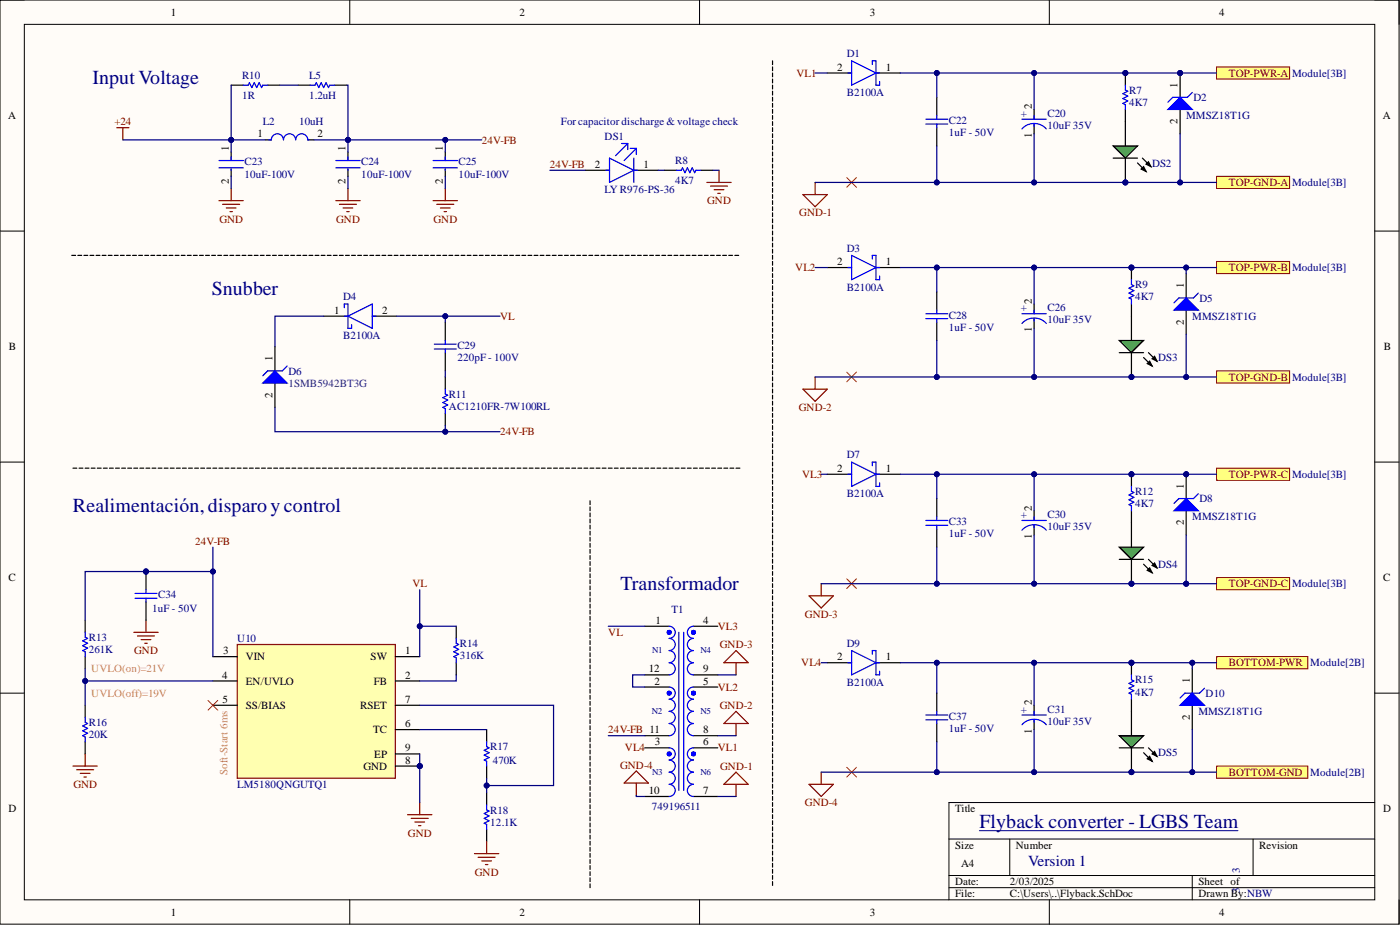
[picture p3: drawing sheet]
<svg xmlns="http://www.w3.org/2000/svg" width="292mm" height="193mm" viewBox="0 0 292 193" stroke-linecap="round" stroke-linejoin="round" font-family="sans-serif">
<defs><g id="words">
<g font-size="4.1" fill="#000080">
<text x="19.3" y="17.6">Input Voltage</text>
<text x="44.2" y="61.5">Snubber</text>
<text x="15.2" y="106.9">Realimentación,disparoy control</text>
<text x="129.5" y="123.1">Transformador</text>
<text x="204.3" y="172.8">Flyback converter - LGBS Team</text>
</g>
<text font-size="3.2" fill="#000080" x="214.5" y="180.7">Version 1</text>
<g font-size="2.3">
<text x="35.6" y="3.3">1</text>
<text x="108.4" y="3.3">2</text>
<text x="181.5" y="3.3">3</text>
<text x="254.3" y="3.3">4</text>
<text x="174.6" y="14.7">2</text>
<text x="184.8" y="14.7">1</text>
<text x="215.3" y="22.8" transform="rotate(-90 215.3 22.8)">2</text>
<text x="245.7" y="18.3" transform="rotate(-90 245.7 18.3)">1</text>
<text x="1.7" y="24.9">A</text>
<text x="53.7" y="28.7">1</text>
<text x="66.3" y="28.7">2</text>
<text x="215.3" y="28.8" transform="rotate(-90 215.3 28.8)">1</text>
<text x="245.7" y="25.9" transform="rotate(-90 245.7 25.9)">2</text>
<text x="288.5" y="24.9">A</text>
<text x="47.7" y="31.5" transform="rotate(-90 47.7 31.5)">1</text>
<text x="72.1" y="31.5" transform="rotate(-90 72.1 31.5)">1</text>
<text x="92.4" y="31.5" transform="rotate(-90 92.4 31.5)">1</text>
<text x="124.1" y="35">2</text>
<text x="134.3" y="35">1</text>
<text x="47.7" y="38.3" transform="rotate(-90 47.7 38.3)">2</text>
<text x="72.1" y="38.3" transform="rotate(-90 72.1 38.3)">2</text>
<text x="92.4" y="38.3" transform="rotate(-90 92.4 38.3)">2</text>
<text x="174.6" y="55.3">2</text>
<text x="184.8" y="55.3">1</text>
<text x="69.7" y="65.5">1</text>
<text x="79.7" y="65.5">2</text>
<text x="215.3" y="63.4" transform="rotate(-90 215.3 63.4)">2</text>
<text x="247" y="60.1" transform="rotate(-90 247 60.1)">1</text>
<text x="215.3" y="69.3" transform="rotate(-90 215.3 69.3)">1</text>
<text x="247" y="67.7" transform="rotate(-90 247 67.7)">2</text>
<text x="1.9" y="73.1">B</text>
<text x="56.9" y="75.3" transform="rotate(-90 56.9 75.3)">1</text>
<text x="288.7" y="73.1">B</text>
<text x="56.9" y="83" transform="rotate(-90 56.9 83)">2</text>
<text x="174.6" y="98.4">2</text>
<text x="184.8" y="98.4">1</text>
<text x="247" y="102" transform="rotate(-90 247 102)">1</text>
<text x="215.3" y="106.5" transform="rotate(-90 215.3 106.5)">2</text>
<text x="215.3" y="112.5" transform="rotate(-90 215.3 112.5)">1</text>
<text x="247" y="109.6" transform="rotate(-90 247 109.6)">2</text>
<text x="1.8" y="121.3">C</text>
<text x="288.6" y="121.3">C</text>
<text x="136.7" y="130.1">1</text>
<text x="146.7" y="130.1">4</text>
<text x="46.5" y="136.5">3</text>
<text x="51.3" y="137.7">VIN</text>
<text x="77.3" y="137.7">SW</text>
<text x="84.5" y="136.5">1</text>
<text x="174.6" y="137.7">2</text>
<text x="184.8" y="137.7">1</text>
<text x="46.4" y="141.6">4</text>
<text x="51.3" y="142.8">EN/UVLO</text>
<text x="78" y="142.8">FB</text>
<text x="84.5" y="141.6">2</text>
<text x="135.4" y="140.3">12</text>
<text x="136.6" y="142.8">2</text>
<text x="146.7" y="140.3">9</text>
<text x="146.7" y="142.8">5</text>
<text x="248.3" y="142.6" transform="rotate(-90 248.3 142.6)">1</text>
<text x="46.5" y="146.6">5</text>
<text x="51.3" y="147.9">SS/BIAS</text>
<text x="75.1" y="147.9">RSET</text>
<text x="84.5" y="146.6">7</text>
<text x="215.3" y="147.1" transform="rotate(-90 215.3 147.1)">2</text>
<text x="77.8" y="153">TC</text>
<text x="84.5" y="151.7">6</text>
<text x="136.6" y="155.5">3</text>
<text x="146.7" y="153">8</text>
<text x="146.7" y="155.5">6</text>
<text x="215.3" y="153.1" transform="rotate(-90 215.3 153.1)">1</text>
<text x="248.3" y="150.2" transform="rotate(-90 248.3 150.2)">2</text>
<text x="75.8" y="160.6">GND</text>
<text x="78.1" y="158">EP</text>
<text x="84.5" y="156.8">9</text>
<text x="84.5" y="159.3">8</text>
<text x="135.4" y="165.7">10</text>
<text x="146.7" y="165.7">7</text>
<text x="1.8" y="169.5">D</text>
<text x="199.3" y="169.5">Title</text>
<text x="288.6" y="169.5">D</text>
<text x="199.3" y="177.1">Size</text>
<text x="212" y="177.1">Number</text>
<text x="262.7" y="177.1">Revision</text>
<text x="199.3" y="184.7">Date:</text>
<text x="200.5" y="180.9">A4</text>
<text x="210.7" y="184.7">2/03/2025</text>
<text x="250" y="184.7">Sheet of</text>
<text x="35.6" y="191">1</text>
<text x="108.4" y="191">2</text>
<text x="181.5" y="191">3</text>
<text x="199.3" y="187.2">File:</text>
<text x="210.7" y="187.2">C:\Users\..\Flyback.SchDoc</text>
<text x="250" y="187.2">Drawn By:NBW</text>
<text x="254.3" y="191">4</text>
</g>
<g font-size="2.3" fill="#000080">
<text x="176.7" y="11.9">D1</text>
<text x="50.5" y="16.5">R10</text>
<text x="64.5" y="16.5">L5</text>
<text x="269.6" y="16">Module[3B]</text>
<text x="50.5" y="20.6">1R</text>
<text x="64.5" y="20.6">1.2uH</text>
<text x="176.7" y="20">B2100A</text>
<text x="235.6" y="19.5">R7</text>
<text x="235.6" y="22.1">4K7</text>
<text x="249" y="21.1">D2</text>
<text x="54.8" y="26.1">L2</text>
<text x="62.4" y="26.1">10uH</text>
<text x="117" y="26.1">For capacitor discharge &amp; voltage check</text>
<text x="126.2" y="29.2">DS1</text>
<text x="198" y="25.9">C22</text>
<text x="198" y="28.4">1uF - 50V</text>
<text x="213" y="24.4">+</text>
<text x="218.6" y="24.4">C20</text>
<text x="218.6" y="26.9">10uF 35V</text>
<text x="247.5" y="24.9">MMSZ18T1G</text>
<text x="51" y="34.5">C23</text>
<text x="75.4" y="34.5">C24</text>
<text x="95.7" y="34.5">C25</text>
<text x="140.9" y="34.3">R8</text>
<text x="240.4" y="34.8">DS2</text>
<text x="51" y="37">10uF-100V</text>
<text x="75.4" y="37">10uF-100V</text>
<text x="95.7" y="37">10uF-100V</text>
<text x="126.2" y="40.3">LYR976-PS-36</text>
<text x="140.9" y="38.3">4K7</text>
<text x="269.6" y="38.8">Module[3B]</text>
<text x="176.7" y="52.5">D3</text>
<text x="269.6" y="56.6">Module[3B]</text>
<text x="71.6" y="62.7">D4</text>
<text x="176.7" y="60.6">B2100A</text>
<text x="213" y="64.9">+</text>
<text x="218.6" y="64.9">C26</text>
<text x="236.8" y="60.1">R9</text>
<text x="236.8" y="62.7">4K7</text>
<text x="250.3" y="62.9">D5</text>
<text x="71.6" y="70.8">B2100A</text>
<text x="198" y="66.5">C28</text>
<text x="198" y="69">1uF - 50V</text>
<text x="218.6" y="67.5">10uF 35V</text>
<text x="248.8" y="66.7">MMSZ18T1G</text>
<text x="95.4" y="72.8">C29</text>
<text x="95.4" y="75.3">220pF - 100V</text>
<text x="241.7" y="75.3">DS3</text>
<text x="60.2" y="78.1">D6</text>
<text x="93.7" y="83">R11</text>
<text x="269.6" y="79.4">Module[3B]</text>
<text x="93.7" y="85.5">AC1210FR-7W100RL</text>
<text x="176.7" y="95.6">D7</text>
<text x="269.6" y="99.7">Module[3B]</text>
<text x="176.7" y="103.8">B2100A</text>
<text x="236.8" y="103.2">R12</text>
<text x="236.8" y="105.8">4K7</text>
<text x="250.3" y="104.8">D8</text>
<text x="198" y="109.6">C33</text>
<text x="198" y="112.1">1uF - 50V</text>
<text x="213" y="108.1">+</text>
<text x="218.6" y="108.1">C30</text>
<text x="218.6" y="110.6">10uF 35V</text>
<text x="248.8" y="108.6">MMSZ18T1G</text>
<text x="241.7" y="118.5">DS4</text>
<text x="33" y="124.8">C34</text>
<text x="269.6" y="122.5">Module[3B]</text>
<text x="31.7" y="127.6">1uF - 50V</text>
<text x="140.1" y="127.9">T1</text>
<text x="18.5" y="133.7">R13</text>
<text x="18.5" y="136.2">261K</text>
<text x="49.5" y="133.9">U10</text>
<text x="95.9" y="135">R14</text>
<text x="95.9" y="137.5">316K</text>
<text x="176.7" y="135">D9</text>
<text x="176.7" y="143.1">B2100A</text>
<text x="236.8" y="142.6">R15</text>
<text x="273.4" y="139">Module[2B]</text>
<text x="213" y="148.7">+</text>
<text x="218.6" y="148.7">C31</text>
<text x="236.8" y="145.1">4K7</text>
<text x="250" y="149.2">MMSZ18T1G</text>
<text x="251.5" y="145.4">D10</text>
<text x="18.5" y="151.4">R16</text>
<text x="18.5" y="154">20K</text>
<text x="198" y="150.2">C37</text>
<text x="198" y="152.7">1uF - 50V</text>
<text x="218.6" y="151.2">10uF 35V</text>
<text x="102.3" y="156.5">R17</text>
<text x="102.8" y="159.3">470K</text>
<text x="241.7" y="157.8">DS5</text>
<text x="273.4" y="161.8">Module[2B]</text>
<text x="49.5" y="164.4">LM5180QNGUTQ1</text>
<text x="102.3" y="169.7">R18</text>
<text x="102.3" y="172.2">12.1K</text>
<text x="136" y="168.9">749196511</text>
<text x="258.7" y="182.2" transform="rotate(-90 258.7 182.2)">3</text>
<text x="258.7" y="186.2" transform="rotate(-90 258.7 186.2)">3</text>
</g>
<g font-size="2.3" fill="#800000">
<text x="166.2" y="16">VL1</text>
<text x="256.4" y="16">TOP-PWR-A</text>
<text x="23.9" y="26.1">+24</text>
<text x="100.5" y="29.9">24V-FB</text>
<text x="114.7" y="35">24V-FB</text>
<text x="256.4" y="38.8">TOP-GND-A</text>
<text x="45.8" y="46.4">GND</text>
<text x="70.1" y="46.4">GND</text>
<text x="90.4" y="46.4">GND</text>
<text x="147.6" y="42.6">GND</text>
<text x="166.8" y="45.2">GND-1</text>
<text x="165.9" y="56.6">VL2</text>
<text x="256.4" y="56.6">TOP-PWR-B</text>
<text x="104.3" y="66.7">VL</text>
<text x="256.4" y="79.4">TOP-GND-B</text>
<text x="166.7" y="85.7">GND-2</text>
<text x="104.3" y="90.8">24V-FB</text>
<text x="167.4" y="99.7">VL3</text>
<text x="256.4" y="99.7">TOP-PWR-C</text>
<text x="40.7" y="113.6">24V-FB</text>
<text x="86" y="122.5">VL</text>
<text x="256.4" y="122.5">TOP-GND-C</text>
<text x="149.8" y="131.4">VL3</text>
<text x="168" y="128.9">GND-3</text>
<text x="28" y="136.5">GND</text>
<text x="126.9" y="132.7">VL</text>
<text x="150.2" y="135.2">GND-3</text>
<text x="167.2" y="139">VL4</text>
<text x="256.4" y="139">BOTTOM-PWR</text>
<text x="149.8" y="144.1">VL2</text>
<text x="150.2" y="147.9">GND-2</text>
<text x="126.9" y="153">24V-FB 11</text>
<text x="129.4" y="160.3">GND-4</text>
<text x="130.4" y="156.8">VL4</text>
<text x="149.8" y="156.8">VL1</text>
<text x="150.3" y="160.6">GND-1</text>
<text x="256.4" y="161.8">BOTTOM-GND</text>
<text x="15.3" y="164.4">GND</text>
<text x="168" y="168.2">GND-4</text>
<text x="85.1" y="174.5">GND</text>
<text x="99.1" y="182.6">GND</text>
</g>
<text font-size="2.3" fill="#351c75" x="60.2" y="80.7">1SMB5942BT3G</text>
<g font-size="2.3" fill="#e06666">
<text x="19" y="140.3">UVLO(on)=21V</text>
<text x="19" y="145.4">UVLO(off)=19V</text>
<text x="47.5" y="161.6" transform="rotate(-90 47.5 161.6)">Soft-Start 6ms</text>
</g>
<g font-size="1.9" fill="#000080">
<text x="136.1" y="136.3">N1</text>
<text x="146.1" y="136.3">N4</text>
<text x="136" y="149">N2</text>
<text x="146.1" y="149">N5</text>
<text x="136.1" y="161.7">N3</text>
<text x="146.1" y="161.7">N6</text>
</g>
</g></defs>
<path d="M0 0h291.9v192.8h-291.9z" fill-rule="evenodd" fill="#fffcf8"/>
<path d="M0 0h291.9v192.8h-291.9z" fill="none" stroke="#000" stroke-width=".21"/>
<path d="M5.1 5.1h281.7v182.6h-281.7z" fill-rule="evenodd" fill="#fffcf8"/>
<g fill="none" stroke="#000" stroke-width=".21">
<path d="M0 0h5.1M5.1 5.1h281.7v182.6h-281.7zM73 0v5.1M146 0v5.1M218.9 0v5.1M286.8 0h5.1v5.1M0 48.2h5.1M286.8 48.2h5.1M0 96.4h5.1M286.8 96.4h5.1M0 144.6h5.1M286.8 144.6h5.1"/>
<path d="M198 175h88.8M210.7 175v7.6M261.4 175v7.6M286.8 167.4h-88.8v20.3M73 187.7v5.1M146 187.7v5.1M198 182.6h88.8M198 185.2h88.8M218.9 187.7v5.1M248.8 182.6v5.1M291.9 187.7v5.1"/>
</g>
<g fill="none" stroke="#000" stroke-width=".25">
<path d="M161.2 12.7v.8M161.2 14v.8M161.2 15.2v.8M161.2 16.5v.8M161.2 17.8v.8M161.2 19v.8M138.6 35.5h2.5M146.2 35.5h2.5M161.2 20.3v.8M161.2 21.6v.8M161.2 22.8v.8M161.2 24.1v.8"/>
<path d="M161.2 25.4v.8M161.2 26.6v.8M161.2 27.9v.8M161.2 29.2v.8M161.2 30.4v.8M161.2 31.7v.8M161.2 33v.8M161.2 34.3v.7M161.2 35.5v.8M161.2 36.8v.8M161.2 38.1v.8M161.2 39.3v.8"/>
<path d="M161.2 40.6v.8M161.2 41.9v.8M161.2 43.1v.8M161.2 44.4v.8M161.2 45.7v.8M161.2 46.9v.8M161.2 48.2v.8M161.2 49.5v.8M161.2 50.7v.8M161.2 52v.8M161.2 53.3v.8M161.2 54.5v.8"/>
<path d="M161.2 55.8v.8M161.2 57.1v.8M161.2 58.4v.7M161.2 59.6v.8M161.2 60.9v.8M161.2 62.2v.7M161.2 63.4v.8M161.2 64.7v.8M161.2 66v.8M161.2 67.2v.8M161.2 68.5v.8M161.2 69.8v.8"/>
<path d="M161.2 71v.8M161.2 72.3v.8M161.2 73.6v.8M161.2 74.8v.8M161.2 76.1v.8M161.2 77.4v.8M161.2 78.6v.8M161.2 79.9v.8M15.2 97.7h.8M16.5 97.7h.8M17.8 97.7h.8M19 97.7h.8"/>
<path d="M20.3 97.7h.8M21.6 97.7h.8M22.8 97.7h.8M24.1 97.7h.8M25.4 97.7h.8M26.7 97.7h.7M27.9 97.7h.8M29.2 97.7h.8M30.5 97.7h.8M31.7 97.7h.8M33 97.7h.8M34.3 97.7h.8"/>
<path d="M35.5 97.7h.8M36.8 97.7h.8M38.1 97.7h.8M39.3 97.7h.8M40.6 97.7h.8M41.9 97.7h.8M43.2 97.7h.7M44.4 97.7h.8M45.7 97.7h.8M47 97.7h.8M48.2 97.7h.8M49.5 97.7h.8"/>
<path d="M50.8 97.7h.8M52 97.7h.8M53.3 97.7h.8M54.6 97.7h.8M55.8 97.7h.8M57.1 97.7h.8M58.4 97.7h.8M59.7 97.7h.7M60.9 97.7h.8M62.2 97.7h.8M63.5 97.7h.8M64.7 97.7h.8"/>
<path d="M66 97.7h.8M67.3 97.7h.8M68.5 97.7h.8M69.8 97.7h.8M71.1 97.7h.8M72.3 97.7h.8M73.6 97.7h.8M74.9 97.7h.8M76.2 97.7h.7M77.4 97.7h.8M78.7 97.7h.8M80 97.7h.8"/>
<path d="M81.2 97.7h.8M82.5 97.7h.8M83.8 97.7h.8M85 97.7h.8M86.3 97.7h.8M87.6 97.7h.8M88.8 97.7h.8M90.1 97.7h.8M91.4 97.7h.8M92.6 97.7h.8M93.9 97.7h.8M95.2 97.7h.8"/>
<path d="M96.5 97.7h.8M97.7 97.7h.8M99 97.7h.8M100.3 97.7h.8M101.5 97.7h.8M102.8 97.7h.8M104.1 97.7h.8M105.3 97.7h.8M106.6 97.7h.8M107.9 97.7h.8M109.1 97.7h.8M110.4 97.7h.8"/>
<path d="M111.7 97.7h.8M113 97.7h.7M114.2 97.7h.8M115.5 97.7h.8M116.8 97.7h.8M118 97.7h.8M119.3 97.7h.8M120.6 97.7h.8M121.8 97.7h.8M123.1 97.7h.8M124.4 97.7h.8M125.6 97.7h.8"/>
<path d="M126.9 97.7h.8M128.2 97.7h.8M129.5 97.7h.7M130.7 97.7h.8M132 97.7h.8M133.3 97.7h.8M134.5 97.7h.8M135.8 97.7h.8M137.1 97.7h.8M138.3 97.7h.8M139.6 97.7h.8M140.9 97.7h.8"/>
<path d="M142.1 97.7h.8M143.4 97.7h.8M144.7 97.7h.8M146 97.7h.7M147.2 97.7h.8M148.5 97.7h.8M149.8 97.7h.8M151 97.7h.8M152.3 97.7h.8M153.6 97.7h.8M161.2 81.2v.8M161.2 82.4v.8"/>
<path d="M161.2 83.7v.8M161.2 85v.8M161.2 86.3v.7M161.2 87.5v.8M161.2 88.8v.8M161.2 90.1v.8M161.2 91.3v.8M161.2 92.6v.8M161.2 93.9v.8M161.2 95.1v.8M161.2 96.4v.8M161.2 97.7v.8"/>
<path d="M161.2 98.9v.8M161.2 100.2v.8M161.2 101.5v.8M161.2 102.7v.8M161.2 104v.8M161.2 105.3v.8M161.2 106.5v.8M161.2 107.8v.8M161.2 109.1v.8M161.2 110.4v.7M161.2 111.6v.8M161.2 112.9v.8"/>
<path d="M161.2 114.2v.7M161.2 115.4v.8M161.2 116.7v.8M161.2 118v.8M161.2 119.2v.8M95.2 130.6v2.6M95.2 138.3v2.5M161.2 120.5v.8M161.2 121.8v.8M161.2 123v.8M161.2 124.3v.8M161.2 125.6v.8"/>
<path d="M161.2 126.8v.8M161.2 128.1v.8M161.2 129.4v.8M161.2 130.6v.8M161.2 131.9v.8M161.2 133.2v.8M161.2 134.5v.7M161.2 135.7v.8M161.2 137v.8M161.2 138.3v.7M161.2 139.5v.8M161.2 140.8v.8"/>
<path d="M161.2 142.1v.8M161.2 143.3v.8M161.2 144.6v.8M161.2 145.9v.8M161.2 147.1v.8M161.2 148.4v.8M161.2 149.7v.8M161.2 150.9v.8M161.2 152.2v.8M161.2 153.5v.8M161.2 154.7v.8M161.2 156v.8"/>
<path d="M161.2 157.3v.8M161.2 158.5v.8M161.2 159.8v.8M161.2 161.1v.8M161.2 162.4v.7M161.2 163.6v.8M161.2 164.9v.8M161.2 166.2v.8M161.2 167.4v.8M161.2 168.7v.8M161.2 170v.8M161.2 171.2v.8"/>
<path d="M161.2 172.5v.8M161.2 173.8v.8M161.2 175v.8M161.2 176.3v.8M161.2 177.6v.8M161.2 178.8v.8M161.2 180.1v.8M161.2 181.4v.8M161.2 182.6v.8M161.2 183.9v.8"/>
</g>
<path d="M204.3 173.3h54" fill="none" stroke="#000080" stroke-width=".21"/>
<g fill="none" stroke="#800000" stroke-width=".25">
<path d="M72.6 39.3v2.6M92.9 39.3v2.6M147.5 38.1h5.1M148.2 38.8h3.6M149 39.6h2M150 35.5v2.6M170.1 38.1v2.5M70.1 41.9h5M70.8 42.6h3.6M71.6 43.4h2M72.3 44.1h.6M90.4 41.9h5"/>
<path d="M91.1 42.6h3.6M91.9 43.4h2M92.6 44.1h.6M149.8 40.3h.5M167.5 40.6h5.1l-2.5 2.5zM170.1 78.6v2.6M167.5 81.2h5.1l-2.5 2.5zM168.8 124.3h5.1l-2.6 2.5zM171.3 121.8v2.5M151 150.9l2.6-2.5 2.5 2.5zM153.6 150.9v2.6M130.2 163.4l2.6-2.6 2.5 2.6z"/>
<path d="M132.8 163.4v2.5M168.8 163.6h5.1l-2.6 2.6zM171.3 161.1v2.5"/>
</g>
<path d="M141.1 35.5h1l.3-.5 .5 1 .5-1 .5 1 .5-1 .5 1 .3-.5h1M95.2 133.2v1l.5 .3-1 .5 1 .5-1 .5 1 .5-1 .5 .5 .2v1.1" fill="none" stroke="#00f" stroke-width=".25"/>
<circle cx="236.1" cy="138.3" r=".51" fill="#000080"/>
<circle cx="236.1" cy="138.3" r=".51" fill="none" stroke="#000080" stroke-width=".21"/>
<path d="M236.1 138.3v2.5" fill="none" stroke="#000" stroke-width=".25"/>
<circle cx="236.1" cy="138.3" r=".51" fill="#000080"/>
<circle cx="236.1" cy="138.3" r=".51" fill="none" stroke="#000080" stroke-width=".21"/>
<g fill="none" stroke="#000" stroke-width=".25">
<path d="M123.1 104.5v.8M123.1 105.8v.7M123.1 107v.8M123.1 108.3v.8M123.1 109.6v.8M123.1 110.8v.8M123.1 112.1v.8M123.1 113.4v.8M123.1 114.6v.8M123.1 115.9v.8M123.1 117.2v.8M123.1 118.4v.8"/>
<path d="M123.1 119.7v.8M123.1 121v.8M123.1 122.2v.8M123.1 123.5v.8M123.1 124.8v.8M123.1 126v.8M123.1 127.3v.8M123.1 128.6v.8M123.1 129.9v.7M123.1 131.1v.8M123.1 132.4v.8M123.1 133.7v.8"/>
<path d="M123.1 134.9v.8M123.1 136.2v.8M123.1 137.5v.8M123.1 138.7v.8M123.1 140v.8M134.5 130.6h5.1M144.7 130.6h5.1M123.1 141.3v.8M123.1 142.5v.8M123.1 143.8v.8M123.1 145.1v.8M123.1 146.3v.8"/>
<path d="M123.1 147.6v.8M123.1 148.9v.8M123.1 150.1v.8M123.1 151.4v.8M123.1 152.7v.8M123.1 154v.7M123.1 155.2v.8M123.1 156.5v.8M123.1 157.8v.7M123.1 159v.8M134.5 140.8h5.1M134.5 143.3h5.1"/>
<path d="M134.5 153.5h5.1M134.5 156h5.1M144.7 140.8h5.1M144.7 143.3h5.1M144.7 153.5h5.1M144.7 156h5.1M236.1 145.9v2.5M123.1 160.3v.8M123.1 161.6v.8M123.1 162.8v.8M123.1 164.1v.8M123.1 165.4v.8"/>
<path d="M123.1 166.6v.8M123.1 167.9v.8M123.1 169.2v.8M123.1 170.4v.8M123.1 171.7v.8M123.1 173v.8M123.1 174.2v.8M123.1 175.5v.8M123.1 176.8v.8M123.1 178v.8M123.1 179.3v.8M134.5 166.2h5.1"/>
<path d="M144.7 166.2h5.1M123.1 180.6v.8M123.1 181.9v.7M123.1 183.1v.8M123.1 184.4v.8"/>
</g>
<path d="M139.6 130.6a1.27 1.27 0 0 1 1.3 1.3 1.27 1.27 0 0 1-1.3 1.3 1.27 1.27 0 0 1 1.3 1.3 1.27 1.27 0 0 1-1.3 1.2 1.27 1.27 0 0 1 1.3 1.3 1.27 1.27 0 0 1-1.3 1.3 1.27 1.27 0 0 1 1.3 1.2 1.27 1.27 0 0 1-1.3 1.3M141.6 131.9v33M142.7 131.9v33M144.7 130.6a1.27 1.27 0 0 0-1.3 1.3 1.27 1.27 0 0 0 1.3 1.3 1.27 1.27 0 0 0-1.3 1.3 1.27 1.27 0 0 0 1.3 1.2 1.27 1.27 0 0 0-1.3 1.3 1.27 1.27 0 0 0 1.3 1.3 1.27 1.27 0 0 0-1.3 1.2 1.27 1.27 0 0 0 1.3 1.3M139.6 143.3a1.27 1.27 0 0 1 1.3 1.3 1.27 1.27 0 0 1-1.3 1.3 1.27 1.27 0 0 1 1.3 1.2 1.27 1.27 0 0 1-1.3 1.3 1.27 1.27 0 0 1 1.3 1.3 1.27 1.27 0 0 1-1.3 1.2 1.27 1.27 0 0 1 1.3 1.3 1.27 1.27 0 0 1-1.3 1.3M139.6 156a1.27 1.27 0 0 1 1.3 1.3 1.27 1.27 0 0 1-1.3 1.2 1.27 1.27 0 0 1 1.3 1.3 1.27 1.27 0 0 1-1.3 1.3 1.27 1.27 0 0 1 1.3 1.3 1.27 1.27 0 0 1-1.3 1.2 1.27 1.27 0 0 1 1.3 1.3 1.27 1.27 0 0 1-1.3 1.3M144.7 143.3a1.27 1.27 0 0 0-1.3 1.3 1.27 1.27 0 0 0 1.3 1.3 1.27 1.27 0 0 0-1.3 1.2 1.27 1.27 0 0 0 1.3 1.3 1.27 1.27 0 0 0-1.3 1.3 1.27 1.27 0 0 0 1.3 1.2 1.27 1.27 0 0 0-1.3 1.3 1.27 1.27 0 0 0 1.3 1.3M144.7 156a1.27 1.27 0 0 0-1.3 1.3 1.27 1.27 0 0 0 1.3 1.2 1.27 1.27 0 0 0-1.3 1.3 1.27 1.27 0 0 0 1.3 1.3 1.27 1.27 0 0 0-1.3 1.3 1.27 1.27 0 0 0 1.3 1.2 1.27 1.27 0 0 0-1.3 1.3 1.27 1.27 0 0 0 1.3 1.3M236.1 140.8v1l.5 .3-1 .5 1 .5-1 .5 1 .5-1 .5 .5 .3v1" fill="none" stroke="#00f" stroke-width=".25"/>
<g fill="none" stroke="#00f" stroke-width=".76">
<circle cx="139.6" cy="131.9" r=".13"/>
<circle cx="144.7" cy="131.9" r=".13"/>
<circle cx="139.6" cy="144.6" r=".13"/>
<circle cx="139.6" cy="157.3" r=".13"/>
<circle cx="144.7" cy="144.6" r=".13"/>
<circle cx="144.7" cy="157.3" r=".13"/>
</g>
<circle cx="87.6" cy="159.8" r=".51" fill="#000080"/>
<circle cx="87.6" cy="159.8" r=".51" fill="none" stroke="#000080" stroke-width=".21"/>
<path d="M49.5 134.5h33v27.9h-33z" fill-rule="evenodd" fill="#ffffb0"/>
<path d="M49.5 134.5h33v27.9h-33z" fill="none" stroke="#800000" stroke-width=".25"/>
<path d="M44.4 137h5.1M82.5 137h5.1M44.4 142.1h5.1M44.4 147.1h5.1M82.5 142.1h5.1M82.5 157.3h5.1M82.5 147.1h5.1M82.5 152.2h5.1M82.5 159.8h5.1" fill="none" stroke="#000" stroke-width=".25"/>
<circle cx="87.6" cy="159.8" r=".51" fill="#000080"/>
<circle cx="87.6" cy="159.8" r=".51" fill="none" stroke="#000080" stroke-width=".21"/>
<g fill="none" stroke="#800000" stroke-width=".25">
<path d="M48.2 39.3v2.6M45.7 41.9h5.1M46.5 42.6h3.5M47.2 43.4h2M48 44.1h.5M27.9 131.9h5.1M28.7 132.7h3.5M29.4 133.4h2.1M30.2 134.2h.5M30.5 129.4v2.5M15.2 159.8h5.1M17.8 157.3v2.5"/>
<path d="M16 160.6h3.5M16.8 161.3h2M17.5 162.1h.5M85 170h5.1M85.8 170.7h3.5M86.6 171.5h2M87.3 172.2h.5M87.6 167.4v2.6M99 178.1h5.1M99.8 178.8h3.5M100.5 179.6h2M101.5 175.5v2.6"/>
<path d="M101.3 180.4h.5"/>
</g>
<path d="M57.4 72.3v5.1M57.4 79.9v5.1M92.9 67.2v3.8M92.9 73.6v3.8M17.8 129.4v2.5M17.8 137v2.5M17.8 147.1v2.6M17.8 154.7v2.6M101.5 152.2v2.5M101.5 159.8v2.6M101.5 165.4v2.5M101.5 173v2.5" fill="none" stroke="#000" stroke-width=".25"/>
<path d="M90.6 72.8h4.6M90.6 71.8h4.6M92.9 71v.8M92.9 72.8v.8M17.8 131.9v1l.5 .3-1 .5 1 .5-1 .5 1 .5-1 .5 .5 .3v1M17.8 149.7v1l.5 .2-1 .5 1 .6-1 .5 1 .5-1 .5 .5 .2v1M101.5 154.7v1.1l.5 .2-1 .5 1 .5-1 .5 1 .5-1 .5 .5 .3v1M101.5 167.9v1l.5 .3-1 .5 1 .5-1 .5 1 .5-1 .5 .5 .3v1" fill="none" stroke="#00f" stroke-width=".25"/>
<path d="M54.8 79.9l2.6-2.5 2.5 2.5z" fill="#00f"/>
<path d="M56.1 29.2h.5a1.27 1.27 0 0 1 1.3-1.3 1.27 1.27 0 0 1 1.2 1.3 1.27 1.27 0 0 1 1.3-1.3 1.27 1.27 0 0 1 1.3 1.3 1.27 1.27 0 0 1 1.3-1.3 1.27 1.27 0 0 1 1.2 1.3h.3M54.8 79.9l2.6-2.5 2.5 2.5zM59.9 76.4l-1 1h-3.1l-1 1M193.2 150.2h4.5M193.2 149.2h4.5M195.5 148.4v.8M195.5 150.2v.7" fill="none" stroke="#00f" stroke-width=".25"/>
<path d="M55.3 29.2h1.3M64.2 29.2h1.3M195.5 144.6v3.8M195.5 150.9v3.8" fill="none" stroke="#000" stroke-width=".25"/>
<path d="M253.8 14h15.3v2.5h-15.3z" fill-rule="evenodd" fill="#ffff80"/>
<path d="M253.8 14h15.3v2.5h-15.3z" fill="none" stroke="#800000" stroke-width=".21"/>
<path d="M253.8 36.8h15.3v2.5h-15.3z" fill-rule="evenodd" fill="#ffff80"/>
<path d="M253.8 36.8h15.3v2.5h-15.3z" fill="none" stroke="#800000" stroke-width=".21"/>
<path d="M253.8 54.5h15.3v2.6h-15.3z" fill-rule="evenodd" fill="#ffff80"/>
<path d="M253.8 54.5h15.3v2.6h-15.3z" fill="none" stroke="#800000" stroke-width=".21"/>
<path d="M253.8 77.4h15.3v2.5h-15.3z" fill-rule="evenodd" fill="#ffff80"/>
<path d="M253.8 77.4h15.3v2.5h-15.3z" fill="none" stroke="#800000" stroke-width=".21"/>
<path d="M253.8 97.7h15.3v2.5h-15.3z" fill-rule="evenodd" fill="#ffff80"/>
<path d="M253.8 97.7h15.3v2.5h-15.3z" fill="none" stroke="#800000" stroke-width=".21"/>
<path d="M253.8 120.5h15.3v2.5h-15.3z" fill-rule="evenodd" fill="#ffff80"/>
<path d="M253.8 120.5h15.3v2.5h-15.3z" fill="none" stroke="#800000" stroke-width=".21"/>
<path d="M253.8 137h19.1v2.5h-19.1z" fill-rule="evenodd" fill="#ffff80"/>
<path d="M253.8 137h19.1v2.5h-19.1z" fill="none" stroke="#800000" stroke-width=".21"/>
<path d="M253.8 159.8h19.1v2.6h-19.1z" fill-rule="evenodd" fill="#ffff80"/>
<path d="M253.8 159.8h19.1v2.6h-19.1z" fill="none" stroke="#800000" stroke-width=".21"/>
<circle cx="30.5" cy="119.2" r=".51" fill="#000080"/>
<circle cx="30.5" cy="119.2" r=".51" fill="none" stroke="#000080" stroke-width=".21"/>
<path d="M30.5 119.2v3.8" fill="none" stroke="#000" stroke-width=".25"/>
<circle cx="30.5" cy="119.2" r=".51" fill="#000080"/>
<circle cx="30.5" cy="119.2" r=".51" fill="none" stroke="#000080" stroke-width=".21"/>
<path d="M30.5 125.6v3.8" fill="none" stroke="#000" stroke-width=".25"/>
<path d="M28.2 124.8h4.5M28.2 123.8h4.5M30.5 123v.8M30.5 124.8v.8" fill="none" stroke="#00f" stroke-width=".25"/>
<circle cx="236.1" cy="98.9" r=".51" fill="#000080"/>
<circle cx="236.1" cy="98.9" r=".51" fill="none" stroke="#000080" stroke-width=".21"/>
<path d="M236.1 98.9v2.6" fill="none" stroke="#000" stroke-width=".25"/>
<circle cx="236.1" cy="98.9" r=".51" fill="#000080"/>
<circle cx="236.1" cy="98.9" r=".51" fill="none" stroke="#000080" stroke-width=".21"/>
<path d="M195.5 104v3.8M195.5 110.4v3.8M236.1 106.5v2.6" fill="none" stroke="#000" stroke-width=".25"/>
<path d="M193.2 109.6h4.5M193.2 108.6h4.5M195.5 107.8v.8M195.5 109.6v.8M236.1 101.5v1l.5 .2-1 .5 1 .6-1 .5 1 .5-1 .5 .5 .2v1" fill="none" stroke="#00f" stroke-width=".25"/>
<circle cx="236.1" cy="55.8" r=".51" fill="#000080"/>
<circle cx="236.1" cy="55.8" r=".51" fill="none" stroke="#000080" stroke-width=".21"/>
<path d="M236.1 55.8v2.6" fill="none" stroke="#000" stroke-width=".25"/>
<circle cx="236.1" cy="55.8" r=".51" fill="#000080"/>
<circle cx="236.1" cy="55.8" r=".51" fill="none" stroke="#000080" stroke-width=".21"/>
<path d="M195.5 60.9v3.8M195.5 67.2v3.8M236.1 63.4v2.6" fill="none" stroke="#000" stroke-width=".25"/>
<path d="M236.1 58.4v1l.5 .2-1 .5 1 .5-1 .5 1 .5-1 .6 .5 .2v1M193.2 66.5h4.5M193.2 65.5h4.5M195.5 64.7v.8M195.5 66.5v.7" fill="none" stroke="#00f" stroke-width=".25"/>
<circle cx="234.8" cy="15.2" r=".51" fill="#000080"/>
<circle cx="234.8" cy="15.2" r=".51" fill="none" stroke="#000080" stroke-width=".21"/>
<path d="M234.8 15.2v2.6" fill="none" stroke="#000" stroke-width=".25"/>
<circle cx="234.8" cy="15.2" r=".51" fill="#000080"/>
<circle cx="234.8" cy="15.2" r=".51" fill="none" stroke="#000080" stroke-width=".21"/>
<path d="M48.2 31.7v1.8M48.2 35.3v1.5M72.6 31.7v1.8M72.6 35.3v1.5M92.9 31.7v1.8M92.9 35.3v1.5M195.5 20.3v3.8M195.5 26.6v3.8M234.8 22.8v2.6" fill="none" stroke="#000" stroke-width=".25"/>
<g fill="none" stroke="#00f" stroke-width=".25">
<path d="M234.8 17.8v1l.5 .2-1 .5 1 .5-1 .6 1 .5-1 .5 .5 .2v1M45.7 33.5h5.1M45.7 35h5.1M48.2 32.7v.8M48.2 35.3v.2M70.1 33.5h5M70.1 35h5M72.6 32.7v.8M72.6 35.3v.2M90.4 33.5h5M90.4 35h5M92.9 32.7v.8"/>
<path d="M92.9 35.3v.2M193.2 25.9h4.5M193.2 24.9h4.5M195.5 24.1v.8M195.5 25.9v.7"/>
</g>
<path d="M176.7 37l2 2.1M178.7 37l-2 2.1M176.7 77.6l2 2.1M178.7 77.6l-2 2.1M176.7 120.8l2 2M178.7 120.8l-2 2M176.7 160.1l2 2M178.7 160.1l-2 2" fill="none" stroke="#f00" stroke-width=".21"/>
<circle cx="246.2" cy="15.2" r=".51" fill="#000080"/>
<circle cx="246.2" cy="15.2" r=".51" fill="none" stroke="#000080" stroke-width=".21"/>
<path d="M246.2 15.2v5.1" fill="none" stroke="#000" stroke-width=".25"/>
<circle cx="246.2" cy="15.2" r=".51" fill="#000080"/>
<circle cx="246.2" cy="15.2" r=".51" fill="none" stroke="#000080" stroke-width=".21"/>
<path d="M246.2 22.8v5.1" fill="none" stroke="#000" stroke-width=".25"/>
<path d="M243.7 22.8l2.5-2.5 2.6 2.5z" fill="#00f"/>
<path d="M248.8 19.3l-1.1 1h-3l-1 1M243.7 22.8l2.5-2.5 2.6 2.5z" fill="none" stroke="#00f" stroke-width=".25"/>
<path d="M247.5 57.1v5.1M247.5 64.7v5.1" fill="none" stroke="#000" stroke-width=".25"/>
<path d="M245 64.7l2.5-2.5 2.5 2.5z" fill="#00f"/>
<path d="M245 64.7l2.5-2.5 2.5 2.5zM250 61.1l-1 1.1h-3l-1 1" fill="none" stroke="#00f" stroke-width=".25"/>
<circle cx="247.5" cy="98.9" r=".51" fill="#000080"/>
<circle cx="247.5" cy="98.9" r=".51" fill="none" stroke="#000080" stroke-width=".21"/>
<path d="M247.5 98.9v5.1" fill="none" stroke="#000" stroke-width=".25"/>
<circle cx="247.5" cy="98.9" r=".51" fill="#000080"/>
<circle cx="247.5" cy="98.9" r=".51" fill="none" stroke="#000080" stroke-width=".21"/>
<path d="M247.5 106.5v5.1" fill="none" stroke="#000" stroke-width=".25"/>
<path d="M245 106.5l2.5-2.5 2.5 2.5z" fill="#00f"/>
<path d="M245 106.5l2.5-2.5 2.5 2.5zM250 103l-1 1h-3l-1 1" fill="none" stroke="#00f" stroke-width=".25"/>
<path d="M248.8 139.5v5.1M248.8 147.1v5.1" fill="none" stroke="#000" stroke-width=".25"/>
<path d="M246.2 147.1l2.6-2.5 2.5 2.5z" fill="#00f"/>
<g fill="none" stroke="#00f" stroke-width=".25">
<path d="M176.9 15.2h.8M177.7 12.7l5.1 2.5-5.1 2.6zM182 13.5v-.8h.8v5.1h.7v-.8M182.8 15.2h.7M126.4 35.5h.8M127.2 33l5 2.5-5 2.6zM129.7 29.9h1.3M131 29.9l-2.6 2.6M131 29.9v1.3M131.5 31h1.3M132.2 33v5.1M132.2 35.5h.8"/>
<path d="M132.8 31l-2.6 2.5M132.8 31v1.2M213.2 26.9a3.4 3.4 0 0 1 5.1 0M213.2 24.9h5.1M215.8 24.1v.8M215.8 25.9v.5M176.9 55.8h.8M177.7 53.3l5.1 2.5-5.1 2.6zM182 54v-.7h.8v5.1h.7v-.8M182.8 55.8h.7M92.9 81.2v1l.5 .2-1 .6 1 .5-1 .5 1 .5-1 .5 .5 .2v1.1M176.9 98.9h.8"/>
<path d="M177.7 96.4l5.1 2.5-5.1 2.6zM182 97.2v-.8h.8v5.1h.7v-.8M182.8 98.9h.7M176.9 138.3h.8M177.7 135.7l5.1 2.6-5.1 2.5zM182 136.5v-.8h.8v5.1h.7v-.8M182.8 138.3h.7M246.2 147.1l2.6-2.5 2.5 2.5zM251.3 143.6l-1 1h-3.1l-1 1"/>
</g>
<g fill="none" stroke="#000" stroke-width=".25">
<path d="M172.6 15.2h5.1M182.8 15.2h5M122.1 35.5h5.1M132.2 35.5h5.1M215.8 22.8v2.1M215.8 25.9v2M172.6 55.8h5.1M182.8 55.8h5M92.9 78.6v2.6M92.9 86.3v2.5M172.6 98.9h5.1M182.8 98.9h5"/>
<path d="M172.6 138.3h5.1M182.8 138.3h5"/>
</g>
<circle cx="234.8" cy="38.1" r=".51" fill="#000080"/>
<circle cx="234.8" cy="38.1" r=".51" fill="none" stroke="#000080" stroke-width=".21"/>
<path d="M234.8 25.4v5M234.8 33v5.1" fill="none" stroke="#000" stroke-width=".25"/>
<circle cx="234.8" cy="38.1" r=".51" fill="#000080"/>
<circle cx="234.8" cy="38.1" r=".51" fill="none" stroke="#000080" stroke-width=".21"/>
<path d="M232.3 30.4h5l-2.5 2.6z" fill="#00bf00"/>
<path d="M232.3 30.4h5l-2.5 2.6zM232.3 33h5M237.3 34l1.8 1.8M238.1 35.3l.5-.5 .5 1zM238.4 33l1.7 1.8M239.1 34.3l.5-.6 .5 1.1z" fill="none" stroke="#000" stroke-width=".25"/>
<path d="M238.1 35.3l.5-.5 .5 1zM239.1 34.3l.5-.6 .5 1.1z" fill="#000"/>
<circle cx="236.1" cy="78.6" r=".51" fill="#000080"/>
<circle cx="236.1" cy="78.6" r=".51" fill="none" stroke="#000080" stroke-width=".21"/>
<path d="M236.1 66v5M236.1 73.6v5" fill="none" stroke="#000" stroke-width=".25"/>
<circle cx="236.1" cy="78.6" r=".51" fill="#000080"/>
<circle cx="236.1" cy="78.6" r=".51" fill="none" stroke="#000080" stroke-width=".21"/>
<path d="M233.5 71h5.1l-2.5 2.6z" fill="#00bf00"/>
<path d="M233.5 71h5.1l-2.5 2.6zM233.5 73.6h5.1M238.6 74.6l1.8 1.8M239.4 75.9l.5-.6 .5 1.1zM239.6 73.6l1.8 1.7M240.4 74.8l.5-.5 .5 1z" fill="none" stroke="#000" stroke-width=".25"/>
<path d="M239.4 75.9l.5-.6 .5 1.1zM240.4 74.8l.5-.5 .5 1z" fill="#000"/>
<circle cx="236.1" cy="121.8" r=".51" fill="#000080"/>
<circle cx="236.1" cy="121.8" r=".51" fill="none" stroke="#000080" stroke-width=".21"/>
<path d="M236.1 109.1v5.1M236.1 116.7v5.1" fill="none" stroke="#000" stroke-width=".25"/>
<circle cx="236.1" cy="121.8" r=".51" fill="#000080"/>
<circle cx="236.1" cy="121.8" r=".51" fill="none" stroke="#000080" stroke-width=".21"/>
<path d="M233.5 114.2h5.1l-2.5 2.5z" fill="#00bf00"/>
<path d="M233.5 114.2h5.1l-2.5 2.5zM233.5 116.7h5.1M238.6 117.7l1.8 1.8M239.4 119l.5-.5 .5 1zM239.6 116.7l1.8 1.8M240.4 118l.5-.5 .5 1z" fill="none" stroke="#000" stroke-width=".25"/>
<path d="M239.4 119l.5-.5 .5 1zM240.4 118l.5-.5 .5 1z" fill="#000"/>
<circle cx="236.1" cy="161.1" r=".51" fill="#000080"/>
<circle cx="236.1" cy="161.1" r=".51" fill="none" stroke="#000080" stroke-width=".21"/>
<path d="M236.1 148.4v5.1M236.1 156v5.1" fill="none" stroke="#000" stroke-width=".25"/>
<circle cx="236.1" cy="161.1" r=".51" fill="#000080"/>
<circle cx="236.1" cy="161.1" r=".51" fill="none" stroke="#000080" stroke-width=".21"/>
<path d="M233.5 153.5h5.1l-2.5 2.5z" fill="#00bf00"/>
<g fill="none" stroke="#000" stroke-width=".25">
<path d="M48.2 17.8h2.6M55.8 17.8h2.6M62.2 17.8h2.5M69.8 17.8h2.5M15 53.3h.8M16.2 53.3h.8M17.5 53.3h.8M18.8 53.3h.8M20.1 53.3h.7M21.3 53.3h.8M22.6 53.3h.8M23.9 53.3h.8"/>
<path d="M25.1 53.3h.8M26.4 53.3h.8M27.7 53.3h.8M28.9 53.3h.8M30.2 53.3h.8M31.5 53.3h.8M32.7 53.3h.8M34 53.3h.8M35.3 53.3h.8M36.6 53.3h.7M37.8 53.3h.8M39.1 53.3h.8"/>
<path d="M40.4 53.3h.8M41.6 53.3h.8M42.9 53.3h.8M44.2 53.3h.8M45.4 53.3h.8M46.7 53.3h.8M48 53.3h.8M49.2 53.3h.8M50.5 53.3h.8M51.8 53.3h.8M53.1 53.3h.7M54.3 53.3h.8"/>
<path d="M55.6 53.3h.8M56.9 53.3h.8M58.1 53.3h.8M59.4 53.3h.8M60.7 53.3h.8M61.9 53.3h.8M63.2 53.3h.8M64.5 53.3h.8M65.7 53.3h.8M67 53.3h.8M68.3 53.3h.8M69.6 53.3h.7"/>
<path d="M70.8 53.3h.8M72.1 53.3h.8M73.4 53.3h.8M74.6 53.3h.8M75.9 53.3h.8M77.2 53.3h.8M78.4 53.3h.8M79.7 53.3h.8M81 53.3h.8M82.2 53.3h.8M83.5 53.3h.8M84.8 53.3h.8"/>
<path d="M86 53.3h.8M87.3 53.3h.8M88.6 53.3h.8M89.9 53.3h.8M91.1 53.3h.8M92.4 53.3h.8M93.7 53.3h.8M94.9 53.3h.8M96.2 53.3h.8M97.5 53.3h.8M98.7 53.3h.8M100 53.3h.8"/>
<path d="M101.3 53.3h.8M102.5 53.3h.8M103.8 53.3h.8M105.1 53.3h.8M106.4 53.3h.7M107.6 53.3h.8M108.9 53.3h.8M110.2 53.3h.8M111.4 53.3h.8M112.7 53.3h.8M114 53.3h.8M115.2 53.3h.8"/>
<path d="M116.5 53.3h.8M117.8 53.3h.8M119 53.3h.8M120.3 53.3h.8M121.6 53.3h.8M122.9 53.3h.7M124.1 53.3h.8M125.4 53.3h.8M126.7 53.3h.8M127.9 53.3h.8M129.2 53.3h.8M130.5 53.3h.8"/>
<path d="M131.7 53.3h.8M133 53.3h.8M134.3 53.3h.8M135.5 53.3h.8M136.8 53.3h.8M138.1 53.3h.8M139.4 53.3h.7M140.6 53.3h.8M141.9 53.3h.8M143.2 53.3h.8M144.4 53.3h.8M145.7 53.3h.8"/>
<path d="M147 53.3h.8M148.2 53.3h.8M149.5 53.3h.8M150.8 53.3h.8M152 53.3h.8M153.3 53.3h.8M67.5 66h5.1M77.7 66h5.1M215.8 63.4v2.1M215.8 66.5v2M215.8 106.5v2.1M215.8 109.6v2"/>
<path d="M215.8 147.1v2.1M215.8 150.2v2M233.5 153.5h5.1l-2.5 2.5zM233.5 156h5.1M238.6 157l1.8 1.8M239.4 158.3l.5-.5 .5 1zM239.6 156l1.8 1.8M240.4 157.3l.5-.5 .5 1z"/>
</g>
<path d="M239.4 158.3l.5-.5 .5 1zM240.4 157.3l.5-.5 .5 1z" fill="#000"/>
<g fill="none" stroke="#00f" stroke-width=".25">
<path d="M50.8 17.8h1l.2-.5 .5 1 .6-1 .5 1 .5-1 .5 1 .2-.5h1M64.7 17.8h1l.3-.5 .5 1 .5-1 .5 1 .5-1 .5 1 .3-.5h1M71.8 64.2v-.8h.8v5.1h.8v-.8M71.8 66h.8M72.6 66l5.1-2.6v5.1zM77.7 66h.7M213.2 67.5a3.4 3.4 0 0 1 5.1 0M213.2 65.5h5.1M215.8 64.7v.8M215.8 66.5v.5M213.2 110.6a3.4 3.4 0 0 1 5.1 0M213.2 108.6h5.1"/>
<path d="M215.8 107.8v.8M215.8 109.6v.5M213.2 151.2a3.4 3.4 0 0 1 5.1 0M213.2 149.2h5.1M215.8 148.4v.8M215.8 150.2v.5"/>
</g>
<path d="M43.4 146.1l2 2M45.4 146.1l-2 2" fill="none" stroke="#f00" stroke-width=".21"/>
<path d="M24.4 26.6h2.5M25.6 26.6v2.6M151 138.3l2.6-2.6 2.5 2.6zM153.6 138.3v2.5M151 163.6l2.6-2.5 2.5 2.5zM153.6 163.6v2.6" fill="none" stroke="#800000" stroke-width=".25"/>
<path d="M114.7 35.5h7.4M82.8 66h21.5M126.9 130.6h7.6M126.9 153.5h7.6M149.8 140.8h3.8M149.8 153.5h3.8M132.8 165.9v.3h1.7M149.8 166.2h3.8" fill="none" stroke="#000080" stroke-width=".25"/>
<circle cx="92.9" cy="66" r=".51" fill="#000080"/>
<circle cx="92.9" cy="66" r=".51" fill="none" stroke="#000080" stroke-width=".21"/>
<path d="M25.6 29.2h29.7" fill="none" stroke="#000080" stroke-width=".25"/>
<circle cx="48.2" cy="29.2" r=".51" fill="#000080"/>
<circle cx="48.2" cy="29.2" r=".51" fill="none" stroke="#000080" stroke-width=".21"/>
<path d="M92.9 66v1.2M92.9 77.4v1.2M134.5 140.8h-2.5v2.5h2.5" fill="none" stroke="#000080" stroke-width=".25"/>
<circle cx="92.9" cy="66" r=".51" fill="#000080"/>
<circle cx="92.9" cy="66" r=".51" fill="none" stroke="#000080" stroke-width=".21"/>
<path d="M92.9 88.8v1.3" fill="none" stroke="#000080" stroke-width=".25"/>
<circle cx="92.9" cy="90.1" r=".51" fill="#000080"/>
<circle cx="92.9" cy="90.1" r=".51" fill="none" stroke="#000080" stroke-width=".21"/>
<path d="M44.4 114.2v22.8" fill="none" stroke="#000080" stroke-width=".25"/>
<circle cx="44.4" cy="119.2" r=".51" fill="#000080"/>
<circle cx="44.4" cy="119.2" r=".51" fill="none" stroke="#000080" stroke-width=".21"/>
<path d="M30.5 119.2h13.9" fill="none" stroke="#000080" stroke-width=".25"/>
<circle cx="30.5" cy="119.2" r=".51" fill="#000080"/>
<circle cx="30.5" cy="119.2" r=".51" fill="none" stroke="#000080" stroke-width=".21"/>
<circle cx="44.4" cy="119.2" r=".51" fill="#000080"/>
<circle cx="44.4" cy="119.2" r=".51" fill="none" stroke="#000080" stroke-width=".21"/>
<path d="M30.5 119.2h-12.7v10.2" fill="none" stroke="#000080" stroke-width=".25"/>
<circle cx="30.5" cy="119.2" r=".51" fill="#000080"/>
<circle cx="30.5" cy="119.2" r=".51" fill="none" stroke="#000080" stroke-width=".21"/>
<path d="M17.8 139.5v7.6" fill="none" stroke="#000080" stroke-width=".25"/>
<circle cx="17.8" cy="142.1" r=".51" fill="#000080"/>
<circle cx="17.8" cy="142.1" r=".51" fill="none" stroke="#000080" stroke-width=".21"/>
<path d="M17.8 142.1h26.6" fill="none" stroke="#000080" stroke-width=".25"/>
<circle cx="17.8" cy="142.1" r=".51" fill="#000080"/>
<circle cx="17.8" cy="142.1" r=".51" fill="none" stroke="#000080" stroke-width=".21"/>
<path d="M101.5 162.4v3" fill="none" stroke="#000080" stroke-width=".25"/>
<circle cx="101.5" cy="163.9" r=".51" fill="#000080"/>
<circle cx="101.5" cy="163.9" r=".51" fill="none" stroke="#000080" stroke-width=".21"/>
<path d="M87.6 147.1h27.9v16.8h-14M87.6 152.2h13.9" fill="none" stroke="#000080" stroke-width=".25"/>
<circle cx="101.5" cy="163.9" r=".51" fill="#000080"/>
<circle cx="101.5" cy="163.9" r=".51" fill="none" stroke="#000080" stroke-width=".21"/>
<path d="M87.6 159.8v7.6" fill="none" stroke="#000080" stroke-width=".25"/>
<circle cx="87.6" cy="159.8" r=".51" fill="#000080"/>
<circle cx="87.6" cy="159.8" r=".51" fill="none" stroke="#000080" stroke-width=".21"/>
<path d="M87.6 157.3v2.5" fill="none" stroke="#000080" stroke-width=".25"/>
<circle cx="87.6" cy="159.8" r=".51" fill="#000080"/>
<circle cx="87.6" cy="159.8" r=".51" fill="none" stroke="#000080" stroke-width=".21"/>
<path d="M170.1 15.2h2.5M170.1 55.8h2.5M171.3 98.9h1.3M87.6 130.6v6.4M171.3 138.3h1.3" fill="none" stroke="#000080" stroke-width=".25"/>
<circle cx="87.6" cy="130.6" r=".51" fill="#000080"/>
<circle cx="87.6" cy="130.6" r=".51" fill="none" stroke="#000080" stroke-width=".21"/>
<path d="M87.6 123v7.6h7.6" fill="none" stroke="#000080" stroke-width=".25"/>
<circle cx="87.6" cy="130.6" r=".51" fill="#000080"/>
<circle cx="87.6" cy="130.6" r=".51" fill="none" stroke="#000080" stroke-width=".21"/>
<path d="M95.2 140.8v1.3h-7.6M171.3 161.1h82.5" fill="none" stroke="#000080" stroke-width=".25"/>
<circle cx="195.5" cy="161.1" r=".51" fill="#000080"/>
<circle cx="195.5" cy="161.1" r=".51" fill="none" stroke="#000080" stroke-width=".21"/>
<circle cx="215.8" cy="161.1" r=".51" fill="#000080"/>
<circle cx="215.8" cy="161.1" r=".51" fill="none" stroke="#000080" stroke-width=".21"/>
<circle cx="236.1" cy="161.1" r=".51" fill="#000080"/>
<circle cx="236.1" cy="161.1" r=".51" fill="none" stroke="#000080" stroke-width=".21"/>
<circle cx="248.8" cy="161.1" r=".51" fill="#000080"/>
<circle cx="248.8" cy="161.1" r=".51" fill="none" stroke="#000080" stroke-width=".21"/>
<path d="M187.8 138.3h66" fill="none" stroke="#000080" stroke-width=".25"/>
<circle cx="195.5" cy="138.3" r=".51" fill="#000080"/>
<circle cx="195.5" cy="138.3" r=".51" fill="none" stroke="#000080" stroke-width=".21"/>
<circle cx="215.8" cy="138.3" r=".51" fill="#000080"/>
<circle cx="215.8" cy="138.3" r=".51" fill="none" stroke="#000080" stroke-width=".21"/>
<circle cx="236.1" cy="138.3" r=".51" fill="#000080"/>
<circle cx="236.1" cy="138.3" r=".51" fill="none" stroke="#000080" stroke-width=".21"/>
<circle cx="248.8" cy="138.3" r=".51" fill="#000080"/>
<circle cx="248.8" cy="138.3" r=".51" fill="none" stroke="#000080" stroke-width=".21"/>
<path d="M48.2 36.8v2.5M72.6 29.2v2.5" fill="none" stroke="#000080" stroke-width=".25"/>
<circle cx="72.6" cy="29.2" r=".51" fill="#000080"/>
<circle cx="72.6" cy="29.2" r=".51" fill="none" stroke="#000080" stroke-width=".21"/>
<path d="M72.6 36.8v2.5M187.8 98.9h66" fill="none" stroke="#000080" stroke-width=".25"/>
<circle cx="195.5" cy="98.9" r=".51" fill="#000080"/>
<circle cx="195.5" cy="98.9" r=".51" fill="none" stroke="#000080" stroke-width=".21"/>
<circle cx="215.8" cy="98.9" r=".51" fill="#000080"/>
<circle cx="215.8" cy="98.9" r=".51" fill="none" stroke="#000080" stroke-width=".21"/>
<circle cx="236.1" cy="98.9" r=".51" fill="#000080"/>
<circle cx="236.1" cy="98.9" r=".51" fill="none" stroke="#000080" stroke-width=".21"/>
<circle cx="247.5" cy="98.9" r=".51" fill="#000080"/>
<circle cx="247.5" cy="98.9" r=".51" fill="none" stroke="#000080" stroke-width=".21"/>
<path d="M170.1 78.6h83.7" fill="none" stroke="#000080" stroke-width=".25"/>
<circle cx="195.5" cy="78.6" r=".51" fill="#000080"/>
<circle cx="195.5" cy="78.6" r=".51" fill="none" stroke="#000080" stroke-width=".21"/>
<circle cx="215.8" cy="78.6" r=".51" fill="#000080"/>
<circle cx="215.8" cy="78.6" r=".51" fill="none" stroke="#000080" stroke-width=".21"/>
<circle cx="236.1" cy="78.6" r=".51" fill="#000080"/>
<circle cx="236.1" cy="78.6" r=".51" fill="none" stroke="#000080" stroke-width=".21"/>
<circle cx="247.5" cy="78.6" r=".51" fill="#000080"/>
<circle cx="247.5" cy="78.6" r=".51" fill="none" stroke="#000080" stroke-width=".21"/>
<path d="M187.8 55.8h66" fill="none" stroke="#000080" stroke-width=".25"/>
<circle cx="195.5" cy="55.8" r=".51" fill="#000080"/>
<circle cx="195.5" cy="55.8" r=".51" fill="none" stroke="#000080" stroke-width=".21"/>
<circle cx="215.8" cy="55.8" r=".51" fill="#000080"/>
<circle cx="215.8" cy="55.8" r=".51" fill="none" stroke="#000080" stroke-width=".21"/>
<circle cx="236.1" cy="55.8" r=".51" fill="#000080"/>
<circle cx="236.1" cy="55.8" r=".51" fill="none" stroke="#000080" stroke-width=".21"/>
<circle cx="247.5" cy="55.8" r=".51" fill="#000080"/>
<circle cx="247.5" cy="55.8" r=".51" fill="none" stroke="#000080" stroke-width=".21"/>
<path d="M65.5 29.2h35" fill="none" stroke="#000080" stroke-width=".25"/>
<circle cx="72.6" cy="29.2" r=".51" fill="#000080"/>
<circle cx="72.6" cy="29.2" r=".51" fill="none" stroke="#000080" stroke-width=".21"/>
<circle cx="92.9" cy="29.2" r=".51" fill="#000080"/>
<circle cx="92.9" cy="29.2" r=".51" fill="none" stroke="#000080" stroke-width=".21"/>
<path d="M92.9 29.2v2.5" fill="none" stroke="#000080" stroke-width=".25"/>
<circle cx="92.9" cy="29.2" r=".51" fill="#000080"/>
<circle cx="92.9" cy="29.2" r=".51" fill="none" stroke="#000080" stroke-width=".21"/>
<path d="M92.9 36.8v2.5M246.2 27.9v10.2" fill="none" stroke="#000080" stroke-width=".25"/>
<circle cx="246.2" cy="38.1" r=".51" fill="#000080"/>
<circle cx="246.2" cy="38.1" r=".51" fill="none" stroke="#000080" stroke-width=".21"/>
<path d="M247.5 55.8v1.3" fill="none" stroke="#000080" stroke-width=".25"/>
<circle cx="247.5" cy="55.8" r=".51" fill="#000080"/>
<circle cx="247.5" cy="55.8" r=".51" fill="none" stroke="#000080" stroke-width=".21"/>
<path d="M247.5 69.8v8.8" fill="none" stroke="#000080" stroke-width=".25"/>
<circle cx="247.5" cy="78.6" r=".51" fill="#000080"/>
<circle cx="247.5" cy="78.6" r=".51" fill="none" stroke="#000080" stroke-width=".21"/>
<path d="M247.5 111.6v10.2" fill="none" stroke="#000080" stroke-width=".25"/>
<circle cx="247.5" cy="121.8" r=".51" fill="#000080"/>
<circle cx="247.5" cy="121.8" r=".51" fill="none" stroke="#000080" stroke-width=".21"/>
<path d="M248.8 138.3v1.2" fill="none" stroke="#000080" stroke-width=".25"/>
<circle cx="248.8" cy="138.3" r=".51" fill="#000080"/>
<circle cx="248.8" cy="138.3" r=".51" fill="none" stroke="#000080" stroke-width=".21"/>
<path d="M248.8 152.2v8.9" fill="none" stroke="#000080" stroke-width=".25"/>
<circle cx="248.8" cy="161.1" r=".51" fill="#000080"/>
<circle cx="248.8" cy="161.1" r=".51" fill="none" stroke="#000080" stroke-width=".21"/>
<path d="M137.3 35.5h1.3M148.7 35.5h1.3M170.1 38.1h83.7" fill="none" stroke="#000080" stroke-width=".25"/>
<circle cx="195.5" cy="38.1" r=".51" fill="#000080"/>
<circle cx="195.5" cy="38.1" r=".51" fill="none" stroke="#000080" stroke-width=".21"/>
<circle cx="215.8" cy="38.1" r=".51" fill="#000080"/>
<circle cx="215.8" cy="38.1" r=".51" fill="none" stroke="#000080" stroke-width=".21"/>
<circle cx="234.8" cy="38.1" r=".51" fill="#000080"/>
<circle cx="234.8" cy="38.1" r=".51" fill="none" stroke="#000080" stroke-width=".21"/>
<circle cx="246.2" cy="38.1" r=".51" fill="#000080"/>
<circle cx="246.2" cy="38.1" r=".51" fill="none" stroke="#000080" stroke-width=".21"/>
<path d="M187.8 15.2h66" fill="none" stroke="#000080" stroke-width=".25"/>
<circle cx="195.5" cy="15.2" r=".51" fill="#000080"/>
<circle cx="195.5" cy="15.2" r=".51" fill="none" stroke="#000080" stroke-width=".21"/>
<circle cx="215.8" cy="15.2" r=".51" fill="#000080"/>
<circle cx="215.8" cy="15.2" r=".51" fill="none" stroke="#000080" stroke-width=".21"/>
<circle cx="234.8" cy="15.2" r=".51" fill="#000080"/>
<circle cx="234.8" cy="15.2" r=".51" fill="none" stroke="#000080" stroke-width=".21"/>
<circle cx="246.2" cy="15.2" r=".51" fill="#000080"/>
<circle cx="246.2" cy="15.2" r=".51" fill="none" stroke="#000080" stroke-width=".21"/>
<path d="M247.5 121.8h6.3" fill="none" stroke="#000080" stroke-width=".25"/>
<circle cx="247.5" cy="121.8" r=".51" fill="#000080"/>
<circle cx="247.5" cy="121.8" r=".51" fill="none" stroke="#000080" stroke-width=".21"/>
<path d="M171.3 121.8h76.2" fill="none" stroke="#000080" stroke-width=".25"/>
<circle cx="195.5" cy="121.8" r=".51" fill="#000080"/>
<circle cx="195.5" cy="121.8" r=".51" fill="none" stroke="#000080" stroke-width=".21"/>
<circle cx="215.8" cy="121.8" r=".51" fill="#000080"/>
<circle cx="215.8" cy="121.8" r=".51" fill="none" stroke="#000080" stroke-width=".21"/>
<circle cx="236.1" cy="121.8" r=".51" fill="#000080"/>
<circle cx="236.1" cy="121.8" r=".51" fill="none" stroke="#000080" stroke-width=".21"/>
<circle cx="247.5" cy="121.8" r=".51" fill="#000080"/>
<circle cx="247.5" cy="121.8" r=".51" fill="none" stroke="#000080" stroke-width=".21"/>
<path d="M67.5 66h-10.1v6.3M57.4 85v5.1h46.9" fill="none" stroke="#000080" stroke-width=".25"/>
<circle cx="92.9" cy="90.1" r=".51" fill="#000080"/>
<circle cx="92.9" cy="90.1" r=".51" fill="none" stroke="#000080" stroke-width=".21"/>
<path d="M195.5 30.4v7.7" fill="none" stroke="#000080" stroke-width=".25"/>
<circle cx="195.5" cy="38.1" r=".51" fill="#000080"/>
<circle cx="195.5" cy="38.1" r=".51" fill="none" stroke="#000080" stroke-width=".21"/>
<path d="M195.5 15.2v5.1" fill="none" stroke="#000080" stroke-width=".25"/>
<circle cx="195.5" cy="15.2" r=".51" fill="#000080"/>
<circle cx="195.5" cy="15.2" r=".51" fill="none" stroke="#000080" stroke-width=".21"/>
<path d="M215.8 27.9v10.2" fill="none" stroke="#000080" stroke-width=".25"/>
<circle cx="215.8" cy="38.1" r=".51" fill="#000080"/>
<circle cx="215.8" cy="38.1" r=".51" fill="none" stroke="#000080" stroke-width=".21"/>
<path d="M215.8 15.2v7.6" fill="none" stroke="#000080" stroke-width=".25"/>
<circle cx="215.8" cy="15.2" r=".51" fill="#000080"/>
<circle cx="215.8" cy="15.2" r=".51" fill="none" stroke="#000080" stroke-width=".21"/>
<path d="M195.5 71v7.6" fill="none" stroke="#000080" stroke-width=".25"/>
<circle cx="195.5" cy="78.6" r=".51" fill="#000080"/>
<circle cx="195.5" cy="78.6" r=".51" fill="none" stroke="#000080" stroke-width=".21"/>
<path d="M195.5 55.8v5.1" fill="none" stroke="#000080" stroke-width=".25"/>
<circle cx="195.5" cy="55.8" r=".51" fill="#000080"/>
<circle cx="195.5" cy="55.8" r=".51" fill="none" stroke="#000080" stroke-width=".21"/>
<path d="M215.8 68.5v10.1" fill="none" stroke="#000080" stroke-width=".25"/>
<circle cx="215.8" cy="78.6" r=".51" fill="#000080"/>
<circle cx="215.8" cy="78.6" r=".51" fill="none" stroke="#000080" stroke-width=".21"/>
<path d="M215.8 55.8v7.6" fill="none" stroke="#000080" stroke-width=".25"/>
<circle cx="215.8" cy="55.8" r=".51" fill="#000080"/>
<circle cx="215.8" cy="55.8" r=".51" fill="none" stroke="#000080" stroke-width=".21"/>
<path d="M195.5 114.2v7.6" fill="none" stroke="#000080" stroke-width=".25"/>
<circle cx="195.5" cy="121.8" r=".51" fill="#000080"/>
<circle cx="195.5" cy="121.8" r=".51" fill="none" stroke="#000080" stroke-width=".21"/>
<path d="M195.5 98.9v5.1" fill="none" stroke="#000080" stroke-width=".25"/>
<circle cx="195.5" cy="98.9" r=".51" fill="#000080"/>
<circle cx="195.5" cy="98.9" r=".51" fill="none" stroke="#000080" stroke-width=".21"/>
<path d="M215.8 111.6v10.2" fill="none" stroke="#000080" stroke-width=".25"/>
<circle cx="215.8" cy="121.8" r=".51" fill="#000080"/>
<circle cx="215.8" cy="121.8" r=".51" fill="none" stroke="#000080" stroke-width=".21"/>
<path d="M215.8 98.9v7.6" fill="none" stroke="#000080" stroke-width=".25"/>
<circle cx="215.8" cy="98.9" r=".51" fill="#000080"/>
<circle cx="215.8" cy="98.9" r=".51" fill="none" stroke="#000080" stroke-width=".21"/>
<path d="M195.5 154.7v6.4" fill="none" stroke="#000080" stroke-width=".25"/>
<circle cx="195.5" cy="161.1" r=".51" fill="#000080"/>
<circle cx="195.5" cy="161.1" r=".51" fill="none" stroke="#000080" stroke-width=".21"/>
<path d="M195.5 138.3v6.3" fill="none" stroke="#000080" stroke-width=".25"/>
<circle cx="195.5" cy="138.3" r=".51" fill="#000080"/>
<circle cx="195.5" cy="138.3" r=".51" fill="none" stroke="#000080" stroke-width=".21"/>
<path d="M215.8 152.2v8.9" fill="none" stroke="#000080" stroke-width=".25"/>
<circle cx="215.8" cy="161.1" r=".51" fill="#000080"/>
<circle cx="215.8" cy="161.1" r=".51" fill="none" stroke="#000080" stroke-width=".21"/>
<path d="M215.8 138.3v8.8" fill="none" stroke="#000080" stroke-width=".25"/>
<circle cx="215.8" cy="138.3" r=".51" fill="#000080"/>
<circle cx="215.8" cy="138.3" r=".51" fill="none" stroke="#000080" stroke-width=".21"/>
<path d="M48.2 29.2v2.5" fill="none" stroke="#000080" stroke-width=".25"/>
<circle cx="48.2" cy="29.2" r=".51" fill="#000080"/>
<circle cx="48.2" cy="29.2" r=".51" fill="none" stroke="#000080" stroke-width=".21"/>
<path d="M48.2 17.8v11.4" fill="none" stroke="#000080" stroke-width=".25"/>
<circle cx="48.2" cy="29.2" r=".51" fill="#000080"/>
<circle cx="48.2" cy="29.2" r=".51" fill="none" stroke="#000080" stroke-width=".21"/>
<path d="M58.4 17.8h3.8M72.3 17.8h.3v11.4" fill="none" stroke="#000080" stroke-width=".25"/>
<circle cx="72.6" cy="29.2" r=".51" fill="#000080"/>
<circle cx="72.6" cy="29.2" r=".51" fill="none" stroke="#000080" stroke-width=".21"/>
<use href="#words"/>
</svg>
